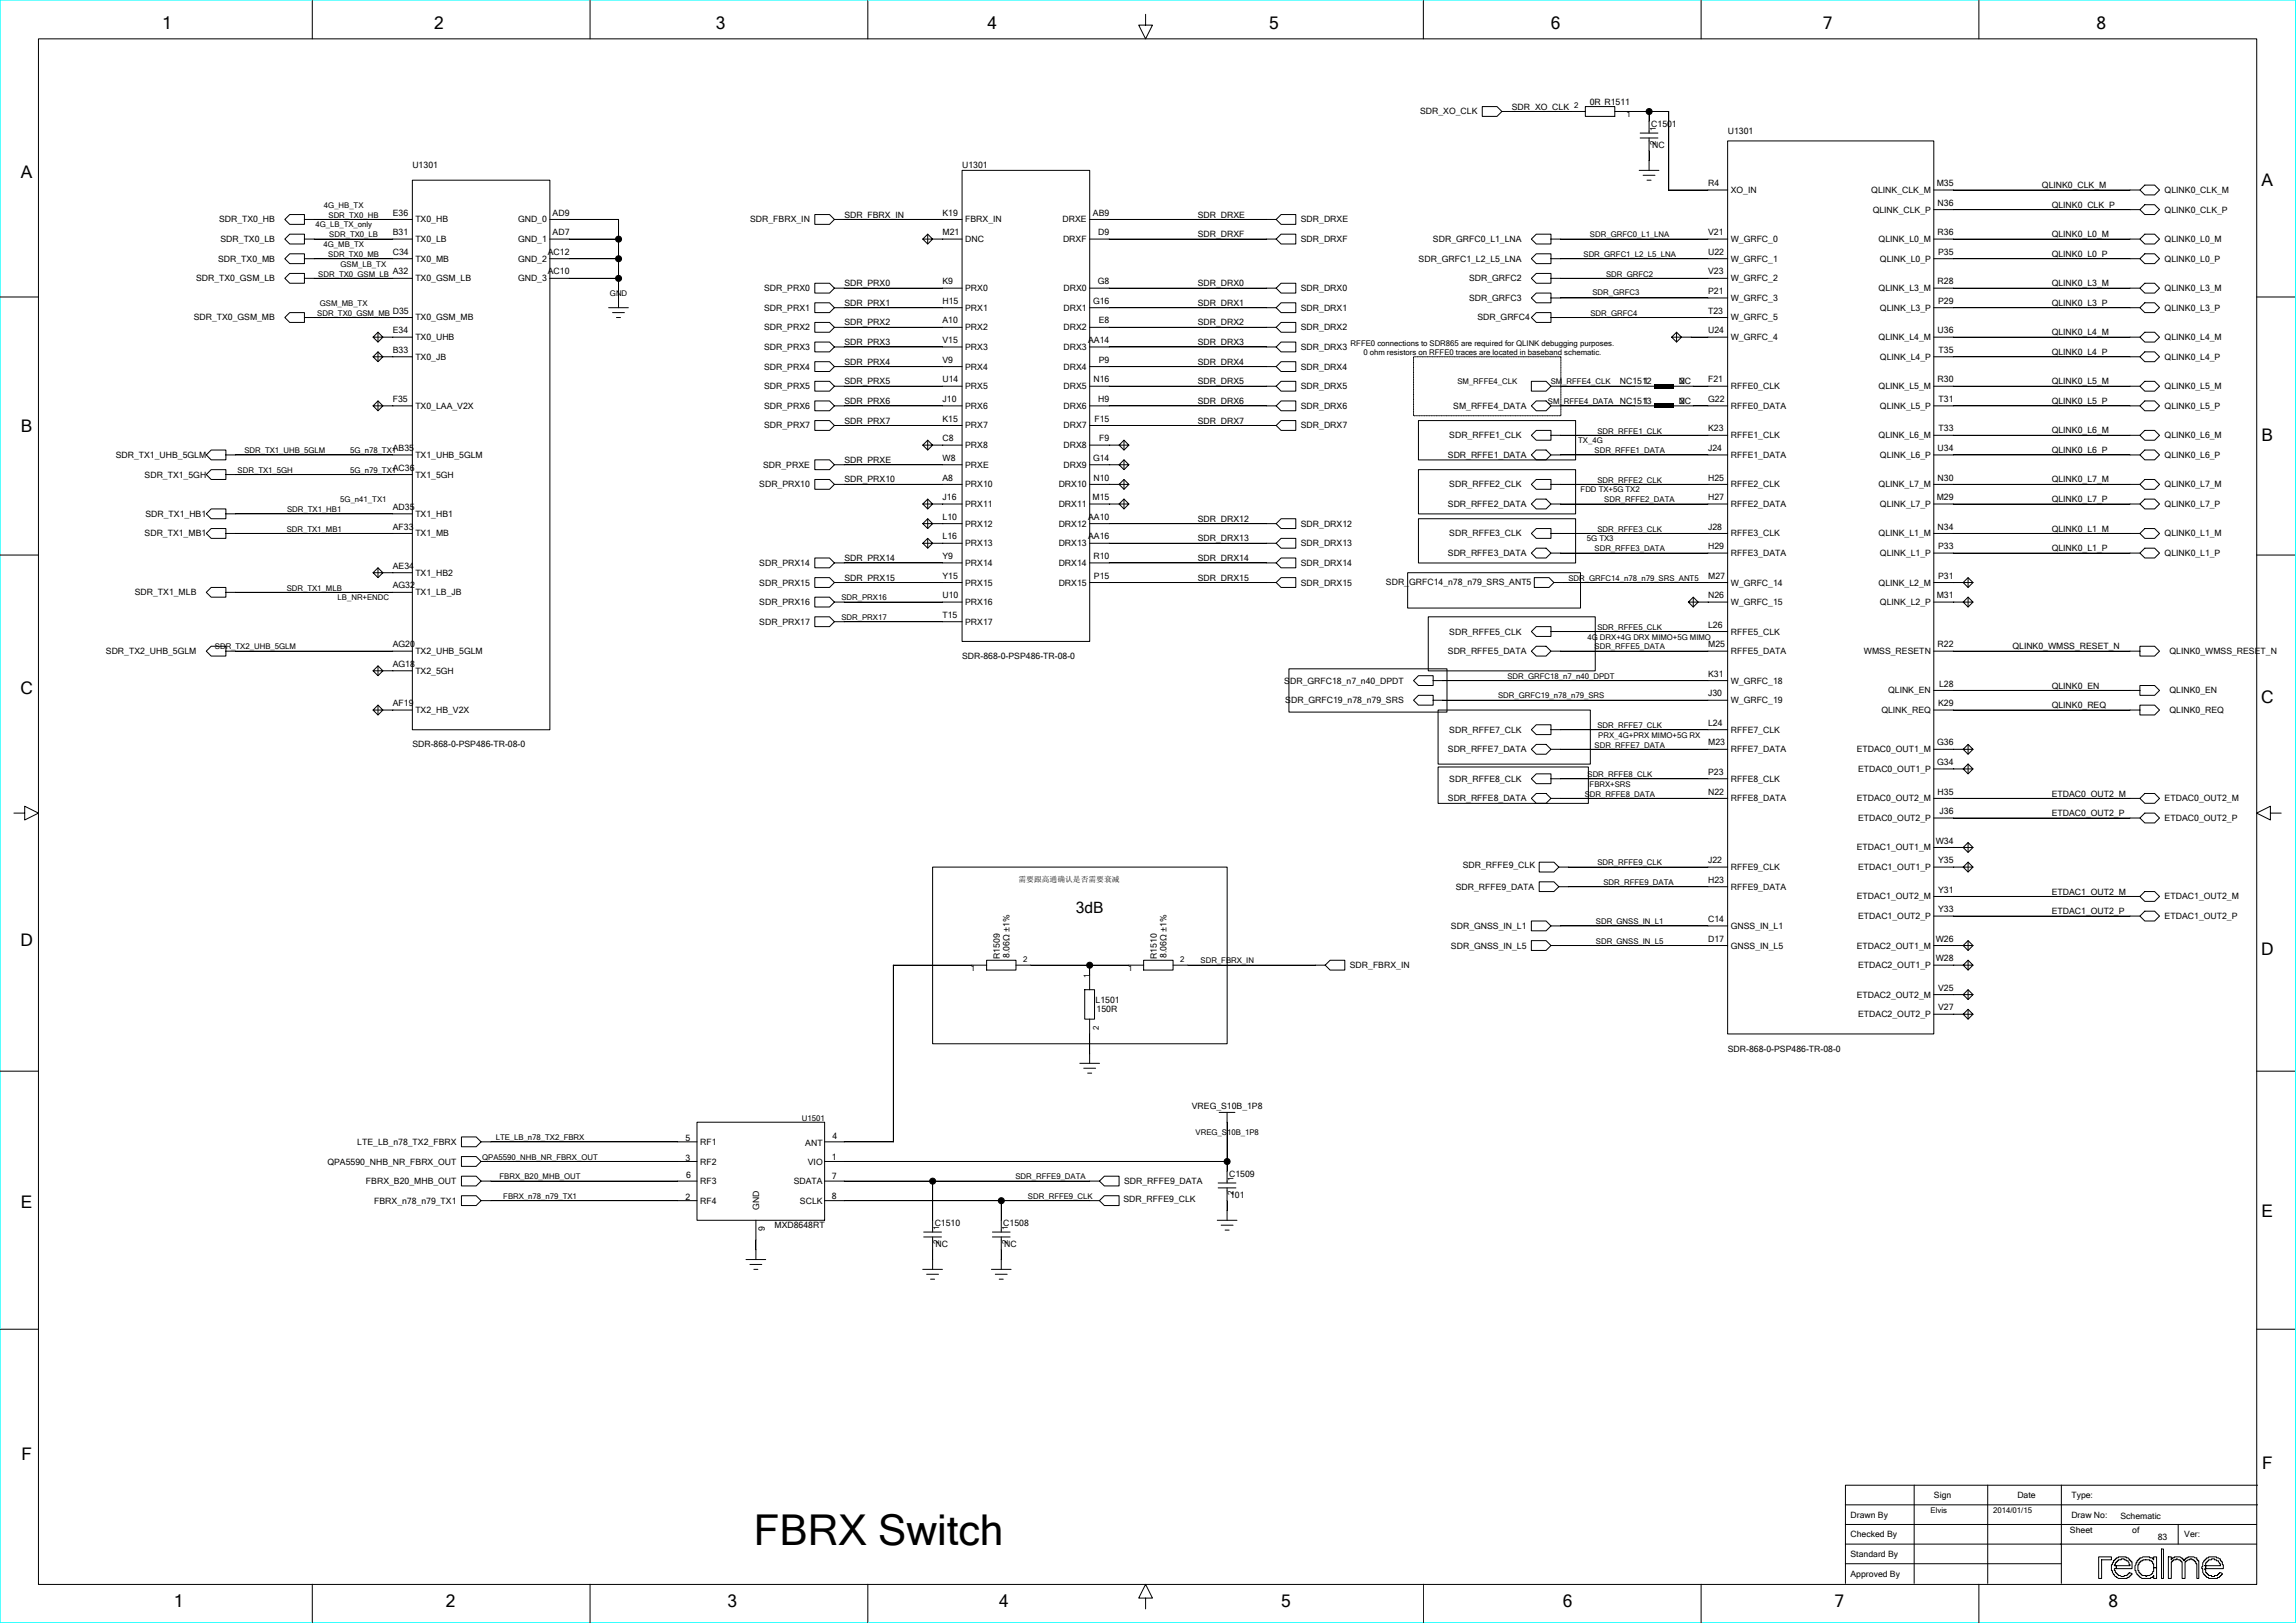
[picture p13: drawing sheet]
<svg xmlns="http://www.w3.org/2000/svg" width="297mm" height="210mm" viewBox="0 0 297 210" stroke-linecap="round" stroke-linejoin="round" font-family="sans-serif">
<defs><g id="words">
<text font-size="5.5" x="97.5" y="199.9">FBRX Switch</text>
<g font-size="2.2">
<text x="21" y="3.8">1</text>
<text x="56.1" y="3.8">2</text>
<text x="92.6" y="3.8">3</text>
<text x="127.8" y="3.8">4</text>
<text x="164.2" y="3.8">5</text>
<text x="200.6" y="3.8">6</text>
<text x="235.8" y="3.8">7</text>
<text x="271.2" y="3.8">8</text>
<text x="2.7" y="23">A</text>
<text x="292.6" y="24.1">A</text>
<text x="2.7" y="55.9">B</text>
<text x="292.6" y="57">B</text>
<text x="2.6" y="89.8">C</text>
<text x="292.5" y="90.9">C</text>
<text x="2.6" y="122.4">D</text>
<text x="292.5" y="123.5">D</text>
<text x="2.7" y="156.3">E</text>
<text x="292.6" y="157.4">E</text>
<text x="2.8" y="188.9">F</text>
<text x="292.6" y="190.1">F</text>
<text x="22.5" y="208">1</text>
<text x="57.7" y="208">2</text>
<text x="94.1" y="208">3</text>
<text x="129.3" y="208">4</text>
<text x="165.7" y="208">5</text>
<text x="202.2" y="208">6</text>
<text x="237.3" y="208">7</text>
<text x="272.7" y="208">8</text>
</g>
<text font-size="2" x="139.2" y="118.1">3dB</text>
<g font-size="1.1">
<text x="183.7" y="14.8">SDR_XO_CLK</text>
<text x="195.6" y="14.2">SDR_XO_CLK 2</text>
<text x="205.6" y="13.6">0R R1511</text>
<text x="213.6" y="16.5">C1501</text>
<text x="223.5" y="17.3">U1301</text>
<text x="53.3" y="21.8">U1301</text>
<text x="124.5" y="21.8">U1301</text>
<text x="213.7" y="19.1">NC</text>
<text x="28.3" y="28.8">SDR_TX0_HB</text>
<text x="50.8" y="27.9">E36</text>
<text x="53.7" y="28.8">TX0_HB</text>
<text x="67" y="28.8">GND_0</text>
<text x="71.5" y="27.9">AD9</text>
<text x="97" y="28.8">SDR_FBRX_IN</text>
<text x="109.2" y="28.1">SDR_FBRX_IN</text>
<text x="121.9" y="27.9">K19</text>
<text x="124.8" y="28.8">FBRX_IN</text>
<text x="137.4" y="28.8">DRXE</text>
<text x="141.4" y="27.9">AB9</text>
<text x="154.9" y="28.1">SDR_DRXE</text>
<text x="168.3" y="28.8">SDR_DRXE</text>
<text x="221" y="24.1">R4</text>
<text x="223.9" y="25">XO_IN</text>
<text x="242.1" y="25">QLINK_CLK_M</text>
<text x="242.2" y="27.5">QLINK_CLK_P</text>
<text x="250.5" y="24.1">M35</text>
<text x="250.6" y="26.6">N36</text>
<text x="264.1" y="24.3">QLINK0_CLK_M</text>
<text x="265.4" y="26.9">QLINK0_CLK_P</text>
<text x="280" y="25">QLINK0_CLK_M</text>
<text x="280" y="27.5">QLINK0_CLK_P</text>
<text x="28.2" y="33.9">SDR_TX0_MB</text>
<text x="28.5" y="31.3">SDR_TX0_LB</text>
<text x="50.8" y="30.4">B31</text>
<text x="50.8" y="33">C34</text>
<text x="53.7" y="31.3">TX0_LB</text>
<text x="53.7" y="33.9">TX0_MB</text>
<text x="67" y="31.3">GND_1</text>
<text x="67" y="33.9">GND_2</text>
<text x="70.9" y="35.5">AC10</text>
<text x="70.9" y="33">AC12</text>
<text x="71.5" y="30.4">AD7</text>
<text x="121.9" y="30.4">M21</text>
<text x="124.8" y="31.3">DNC</text>
<text x="137.5" y="31.3">DRXF</text>
<text x="142.1" y="30.4">D9</text>
<text x="154.9" y="30.7">SDR_DRXF</text>
<text x="168.3" y="31.3">SDR_DRXF</text>
<text x="183.5" y="33.9">SDR_GRFC1_L2_L5_LNA</text>
<text x="185.4" y="31.3">SDR_GRFC0_L1_LNA</text>
<text x="221" y="30.4">V21</text>
<text x="221" y="35.5">V23</text>
<text x="221" y="33">U22</text>
<text x="223.9" y="31.3">W_GRFC_0</text>
<text x="223.9" y="33.9">W_GRFC_1</text>
<text x="243" y="31.3">QLINK_L0_M</text>
<text x="243.2" y="33.9">QLINK_L0_P</text>
<text x="250.6" y="30.4">R36</text>
<text x="250.7" y="33">P35</text>
<text x="265.4" y="30.7">QLINK0_L0_M</text>
<text x="265.4" y="33.2">QLINK0_L0_P</text>
<text x="280" y="31.3">QLINK0_L0_M</text>
<text x="280" y="33.9">QLINK0_L0_P</text>
<text x="25.1" y="41.5">SDR_TX0_GSM_MB</text>
<text x="25.4" y="36.4">SDR_TX0_GSM_LB</text>
<text x="53.7" y="36.4">TX0_GSM_LB</text>
<text x="53.7" y="41.5">TX0_GSM_MB</text>
<text x="67" y="36.4">GND_3</text>
<text x="98.8" y="37.7">SDR_PRX0</text>
<text x="98.8" y="40.2">SDR_PRX1</text>
<text x="109.2" y="37">SDR_PRX0</text>
<text x="109.2" y="39.6">SDR_PRX1</text>
<text x="121.9" y="41.9">A10</text>
<text x="121.9" y="39.3">H15</text>
<text x="121.9" y="36.8">K9</text>
<text x="124.8" y="37.7">PRX0</text>
<text x="124.8" y="40.2">PRX1</text>
<text x="137.6" y="37.7">DRX0</text>
<text x="137.6" y="40.2">DRX1</text>
<text x="141.4" y="39.3">G16</text>
<text x="142" y="36.8">G8</text>
<text x="142.1" y="41.9">E8</text>
<text x="154.9" y="37">SDR_DRX0</text>
<text x="154.9" y="39.6">SDR_DRX1</text>
<text x="168.3" y="37.7">SDR_DRX0</text>
<text x="168.3" y="40.2">SDR_DRX1</text>
<text x="190" y="36.4">SDR_GRFC2</text>
<text x="190" y="38.9">SDR_GRFC3</text>
<text x="191.1" y="41.5">SDR_GRFC4</text>
<text x="221" y="40.6">T23</text>
<text x="221" y="38.1">P21</text>
<text x="223.9" y="36.4">W_GRFC_2</text>
<text x="223.9" y="38.9">W_GRFC_3</text>
<text x="223.9" y="41.5">W_GRFC_5</text>
<text x="243" y="37.7">QLINK_L3_M</text>
<text x="243.2" y="40.2">QLINK_L3_P</text>
<text x="250.6" y="36.8">R28</text>
<text x="250.7" y="39.3">P29</text>
<text x="265.4" y="39.6">QLINK0_L3_P</text>
<text x="265.4" y="37">QLINK0_L3_M</text>
<text x="280" y="37.7">QLINK0_L3_M</text>
<text x="280" y="40.2">QLINK0_L3_P</text>
<text x="50.8" y="43.1">E34</text>
<text x="50.8" y="45.7">B33</text>
<text x="53.7" y="44">TX0_UHB</text>
<text x="53.7" y="46.6">TX0_JB</text>
<text x="98.8" y="42.7">SDR_PRX2</text>
<text x="98.8" y="47.8">SDR_PRX4</text>
<text x="98.8" y="45.3">SDR_PRX3</text>
<text x="109.2" y="42.1">SDR_PRX2</text>
<text x="109.2" y="47.2">SDR_PRX4</text>
<text x="109.2" y="44.6">SDR_PRX3</text>
<text x="121.9" y="46.9">V9</text>
<text x="121.9" y="44.4">V15</text>
<text x="124.8" y="42.7">PRX2</text>
<text x="124.8" y="45.3">PRX3</text>
<text x="124.8" y="47.8">PRX4</text>
<text x="137.6" y="42.7">DRX2</text>
<text x="137.6" y="45.3">DRX3</text>
<text x="137.6" y="47.8">DRX4</text>
<text x="140.8" y="44.4">AA14</text>
<text x="142.1" y="46.9">P9</text>
<text x="154.9" y="42.1">SDR_DRX2</text>
<text x="154.9" y="47.2">SDR_DRX4</text>
<text x="154.9" y="44.6">SDR_DRX3</text>
<text x="168.3" y="42.7">SDR_DRX2</text>
<text x="168.3" y="47.8">SDR_DRX4</text>
<text x="168.3" y="45.3">SDR_DRX3</text>
<text x="221" y="43.1">U24</text>
<text x="223.9" y="44">W_GRFC_4</text>
<text x="243" y="44">QLINK_L4_M</text>
<text x="243.2" y="46.6">QLINK_L4_P</text>
<text x="250.6" y="43.1">U36</text>
<text x="250.8" y="45.7">T35</text>
<text x="265.4" y="45.9">QLINK0_L4_P</text>
<text x="265.4" y="43.4">QLINK0_L4_M</text>
<text x="280" y="44">QLINK0_L4_M</text>
<text x="280" y="46.6">QLINK0_L4_P</text>
<text x="50.8" y="52">F35</text>
<text x="53.7" y="52.9">TX0_LAA_V2X</text>
<text x="98.8" y="50.4">SDR_PRX5</text>
<text x="98.8" y="52.9">SDR_PRX6</text>
<text x="109.2" y="49.7">SDR_PRX5</text>
<text x="109.2" y="52.3">SDR_PRX6</text>
<text x="121.9" y="52">J10</text>
<text x="121.9" y="49.5">U14</text>
<text x="124.8" y="50.4">PRX5</text>
<text x="124.8" y="52.9">PRX6</text>
<text x="137.6" y="50.4">DRX5</text>
<text x="137.6" y="52.9">DRX6</text>
<text x="141.4" y="49.5">N16</text>
<text x="142.1" y="52">H9</text>
<text x="154.9" y="52.3">SDR_DRX6</text>
<text x="154.9" y="49.7">SDR_DRX5</text>
<text x="168.3" y="52.9">SDR_DRX6</text>
<text x="168.3" y="50.4">SDR_DRX5</text>
<text x="188" y="52.9">SM_RFFE4_DATA</text>
<text x="209.5" y="49.7">NC1512</text>
<text x="209.5" y="52.3">NC1513</text>
<text x="212.6" y="49.7">1</text>
<text x="212.6" y="52.3">1</text>
<text x="217.1" y="49.7">NC</text>
<text x="217.1" y="52.3">NC</text>
<text x="217.3" y="49.7">2</text>
<text x="217.3" y="52.3">2</text>
<text x="221" y="49.5">F21</text>
<text x="221" y="52">G22</text>
<text x="223.9" y="50.4">RFFE0_CLK</text>
<text x="223.9" y="52.9">RFFE0_DATA</text>
<text x="243" y="50.4">QLINK_L5_M</text>
<text x="243.2" y="52.9">QLINK_L5_P</text>
<text x="250.6" y="49.5">R30</text>
<text x="250.8" y="52">T31</text>
<text x="265.4" y="52.3">QLINK0_L5_P</text>
<text x="265.4" y="49.7">QLINK0_L5_M</text>
<text x="280" y="50.4">QLINK0_L5_M</text>
<text x="280" y="52.9">QLINK0_L5_P</text>
<text x="15" y="59.3">SDR_TX1_UHB_5GLM</text>
<text x="53.7" y="59.3">TX1_UHB_5GLM</text>
<text x="98.8" y="55.4">SDR_PRX7</text>
<text x="109.2" y="59.9">SDR_PRXE</text>
<text x="109.2" y="54.8">SDR_PRX7</text>
<text x="121.9" y="57.1">C8</text>
<text x="121.9" y="59.6">W8</text>
<text x="121.9" y="54.6">K15</text>
<text x="124.8" y="55.4">PRX7</text>
<text x="124.8" y="58">PRX8</text>
<text x="137.6" y="55.4">DRX7</text>
<text x="137.6" y="58">DRX8</text>
<text x="141.4" y="59.6">G14</text>
<text x="141.6" y="54.6">F15</text>
<text x="142.2" y="57.1">F9</text>
<text x="154.9" y="54.8">SDR_DRX7</text>
<text x="168.3" y="55.4">SDR_DRX7</text>
<text x="187.3" y="59.3">SDR_RFFE1_DATA</text>
<text x="187.5" y="56.7">SDR_RFFE1_CLK</text>
<text x="221" y="55.8">K23</text>
<text x="221" y="58.4">J24</text>
<text x="223.9" y="59.3">RFFE1_DATA</text>
<text x="223.9" y="56.7">RFFE1_CLK</text>
<text x="243" y="56.7">QLINK_L6_M</text>
<text x="243.2" y="59.3">QLINK_L6_P</text>
<text x="250.6" y="58.4">U34</text>
<text x="250.8" y="55.8">T33</text>
<text x="265.4" y="58.6">QLINK0_L6_P</text>
<text x="265.4" y="56.1">QLINK0_L6_M</text>
<text x="280" y="56.7">QLINK0_L6_M</text>
<text x="280" y="59.3">QLINK0_L6_P</text>
<text x="18.7" y="61.8">SDR_TX1_5GH</text>
<text x="50.8" y="66">AD35</text>
<text x="53.7" y="61.8">TX1_5GH</text>
<text x="98.2" y="63.1">SDR_PRX10</text>
<text x="98.7" y="60.5">SDR_PRXE</text>
<text x="109.2" y="62.4">SDR_PRX10</text>
<text x="121.9" y="62.2">A8</text>
<text x="121.9" y="64.7">J16</text>
<text x="124.8" y="60.5">PRXE</text>
<text x="124.8" y="63.1">PRX10</text>
<text x="124.8" y="65.6">PRX11</text>
<text x="137" y="63.1">DRX10</text>
<text x="137" y="65.6">DRX11</text>
<text x="137.6" y="60.5">DRX9</text>
<text x="141.3" y="64.7">M15</text>
<text x="141.4" y="62.2">N10</text>
<text x="187.3" y="65.6">SDR_RFFE2_DATA</text>
<text x="187.5" y="63.1">SDR_RFFE2_CLK</text>
<text x="221" y="62.2">H25</text>
<text x="221" y="64.7">H27</text>
<text x="223.9" y="65.6">RFFE2_DATA</text>
<text x="223.9" y="63.1">RFFE2_CLK</text>
<text x="243" y="63.1">QLINK_L7_M</text>
<text x="243.2" y="65.6">QLINK_L7_P</text>
<text x="250.5" y="64.7">M29</text>
<text x="250.6" y="62.2">N30</text>
<text x="265.4" y="65">QLINK0_L7_P</text>
<text x="265.4" y="62.4">QLINK0_L7_M</text>
<text x="280" y="63.1">QLINK0_L7_M</text>
<text x="280" y="65.6">QLINK0_L7_P</text>
<text x="18.7" y="69.4">SDR_TX1_MB1</text>
<text x="18.8" y="66.9">SDR_TX1_HB1</text>
<text x="50.8" y="68.5">AF33</text>
<text x="53.7" y="66.9">TX1_HB1</text>
<text x="53.7" y="69.4">TX1_MB</text>
<text x="121.9" y="67.3">L10</text>
<text x="121.9" y="69.8">L16</text>
<text x="124.8" y="68.1">PRX12</text>
<text x="124.8" y="70.7">PRX13</text>
<text x="137" y="68.1">DRX12</text>
<text x="137" y="70.7">DRX13</text>
<text x="140.8" y="67.3">AA10</text>
<text x="140.8" y="69.8">AA16</text>
<text x="154.9" y="67.5">SDR_DRX12</text>
<text x="154.9" y="70">SDR_DRX13</text>
<text x="168.3" y="68.1">SDR_DRX12</text>
<text x="168.3" y="70.7">SDR_DRX13</text>
<text x="187.3" y="72">SDR_RFFE3_DATA</text>
<text x="187.5" y="69.4">SDR_RFFE3_CLK</text>
<text x="221" y="68.5">J28</text>
<text x="221" y="71.1">H29</text>
<text x="223.9" y="72">RFFE3_DATA</text>
<text x="223.9" y="69.4">RFFE3_CLK</text>
<text x="243" y="69.4">QLINK_L1_M</text>
<text x="243.2" y="72">QLINK_L1_P</text>
<text x="250.6" y="68.5">N34</text>
<text x="250.7" y="71.1">P33</text>
<text x="265.4" y="68.8">QLINK0_L1_M</text>
<text x="265.4" y="71.3">QLINK0_L1_P</text>
<text x="280" y="69.4">QLINK0_L1_M</text>
<text x="280" y="72">QLINK0_L1_P</text>
<text x="17.4" y="77">SDR_TX1_MLB</text>
<text x="50.8" y="76.1">AG32</text>
<text x="50.8" y="73.6">AE34</text>
<text x="53.7" y="74.5">TX1_HB2</text>
<text x="53.7" y="77">TX1_LB_JB</text>
<text x="98.2" y="73.2">SDR_PRX14</text>
<text x="98.2" y="75.8">SDR_PRX15</text>
<text x="109.2" y="72.6">SDR_PRX14</text>
<text x="109.2" y="75.1">SDR_PRX15</text>
<text x="121.9" y="74.9">Y15</text>
<text x="121.9" y="72.3">Y9</text>
<text x="121.9" y="77.4">U10</text>
<text x="124.8" y="73.2">PRX14</text>
<text x="124.8" y="75.8">PRX15</text>
<text x="137" y="73.2">DRX14</text>
<text x="137" y="75.8">DRX15</text>
<text x="141.4" y="72.3">R10</text>
<text x="141.5" y="74.9">P15</text>
<text x="154.9" y="75.1">SDR_DRX15</text>
<text x="154.9" y="72.6">SDR_DRX14</text>
<text x="168.3" y="75.8">SDR_DRX15</text>
<text x="168.3" y="73.2">SDR_DRX14</text>
<text x="179.3" y="75.6">SDR_GRFC14_n78_n79_SRS_ANT5</text>
<text x="221" y="77.4">N26</text>
<text x="221" y="74.9">M27</text>
<text x="223.9" y="75.8">W_GRFC_14</text>
<text x="243" y="75.8">QLINK_L2_M</text>
<text x="250.5" y="77.4">M31</text>
<text x="250.7" y="74.9">P31</text>
<text x="50.8" y="83.8">AG20</text>
<text x="98.2" y="80.8">SDR_PRX17</text>
<text x="98.2" y="78.3">SDR_PRX16</text>
<text x="121.9" y="79.9">T15</text>
<text x="124.8" y="78.3">PRX16</text>
<text x="124.8" y="80.8">PRX17</text>
<text x="187.5" y="82.1">SDR_RFFE5_CLK</text>
<text x="221" y="81.2">L26</text>
<text x="221" y="83.8">M25</text>
<text x="223.9" y="78.3">W_GRFC_15</text>
<text x="223.9" y="82.1">RFFE5_CLK</text>
<text x="243.2" y="78.3">QLINK_L2_P</text>
<text x="250.6" y="83.8">R22</text>
<text x="13.7" y="84.6">SDR_TX2_UHB_5GLM</text>
<text x="50.8" y="86.3">AG18</text>
<text x="53.7" y="84.6">TX2_UHB_5GLM</text>
<text x="53.7" y="87.2">TX2_5GH</text>
<text x="124.5" y="85.3">SDR-868-0-PSP486-TR-08-0</text>
<text x="166.1" y="88.5">SDR_GRFC18_n7_n40_DPDT</text>
<text x="187.3" y="84.6">SDR_RFFE5_DATA</text>
<text x="221" y="87.6">K31</text>
<text x="223.9" y="84.6">RFFE5_DATA</text>
<text x="223.9" y="88.5">W_GRFC_18</text>
<text x="241.1" y="84.6">WMSS_RESETN</text>
<text x="244.2" y="89.7">QLINK_EN</text>
<text x="250.8" y="88.8">L28</text>
<text x="260.3" y="84">QLINK0_WMSS_RESET_N</text>
<text x="265.4" y="89.1">QLINK0_EN</text>
<text x="280.6" y="84.6">QLINK0_WMSS_RESET_N</text>
<text x="280.6" y="89.7">QLINK0_EN</text>
<text x="50.8" y="91.4">AF19</text>
<text x="53.7" y="92.3">TX2_HB_V2X</text>
<text x="166.3" y="91">SDR_GRFC19_n78_n79_SRS</text>
<text x="187.5" y="94.8">SDR_RFFE7_CLK</text>
<text x="221" y="90.1">J30</text>
<text x="221" y="93.9">L24</text>
<text x="223.9" y="91">W_GRFC_19</text>
<text x="223.9" y="94.8">RFFE7_CLK</text>
<text x="243.4" y="92.3">QLINK_REQ</text>
<text x="250.7" y="91.4">K29</text>
<text x="265.4" y="91.6">QLINK0_REQ</text>
<text x="280.6" y="92.3">QLINK0_REQ</text>
<text x="53.3" y="96.7">SDR-868-0-PSP486-TR-08-0</text>
<text x="187.3" y="97.3">SDR_RFFE7_DATA</text>
<text x="187.5" y="101.2">SDR_RFFE8_CLK</text>
<text x="221" y="100.3">P23</text>
<text x="221" y="96.5">M23</text>
<text x="223.9" y="97.3">RFFE7_DATA</text>
<text x="223.9" y="101.2">RFFE8_CLK</text>
<text x="240.2" y="97.3">ETDAC0_OUT1_M</text>
<text x="240.4" y="99.9">ETDAC0_OUT1_P</text>
<text x="250.6" y="96.5">G36</text>
<text x="250.6" y="99">G34</text>
<text x="187.3" y="103.7">SDR_RFFE8_DATA</text>
<text x="221" y="102.8">N22</text>
<text x="223.9" y="103.7">RFFE8_DATA</text>
<text x="240.2" y="103.7">ETDAC0_OUT2_M</text>
<text x="240.4" y="106.2">ETDAC0_OUT2_P</text>
<text x="250.6" y="102.8">H35</text>
<text x="250.9" y="105.3">J36</text>
<text x="265.4" y="105.6">ETDAC0_OUT2_P</text>
<text x="265.4" y="103.1">ETDAC0_OUT2_M</text>
<text x="280" y="103.7">ETDAC0_OUT2_M</text>
<text x="280" y="106.2">ETDAC0_OUT2_P</text>
<text x="189.2" y="112.3">SDR_RFFE9_CLK</text>
<text x="221" y="111.7">J22</text>
<text x="223.9" y="112.6">RFFE9_CLK</text>
<text x="240.2" y="110">ETDAC1_OUT1_M</text>
<text x="240.4" y="112.6">ETDAC1_OUT1_P</text>
<text x="250.4" y="109.2">W34</text>
<text x="250.7" y="111.7">Y35</text>
<text x="188.3" y="115.1">SDR_RFFE9_DATA</text>
<text x="221" y="114.2">H23</text>
<text x="221" y="119.3">C14</text>
<text x="223.9" y="115.1">RFFE9_DATA</text>
<text x="240.2" y="116.4">ETDAC1_OUT2_M</text>
<text x="240.4" y="118.9">ETDAC1_OUT2_P</text>
<text x="250.7" y="115.5">Y31</text>
<text x="250.7" y="118">Y33</text>
<text x="265.4" y="115.8">ETDAC1_OUT2_M</text>
<text x="265.4" y="118.3">ETDAC1_OUT2_P</text>
<text x="280" y="116.4">ETDAC1_OUT2_M</text>
<text x="280" y="118.9">ETDAC1_OUT2_P</text>
<text x="129.3" y="124.1" transform="rotate(-90 129.3 124.1)">R1509</text>
<text x="130.6" y="124" transform="rotate(-90 130.6 124)">8.06Ω ±1%</text>
<text x="149.6" y="124.1" transform="rotate(-90 149.6 124.1)">R1510</text>
<text x="150.9" y="124" transform="rotate(-90 150.9 124)">8.06Ω ±1%</text>
<text x="174.6" y="125.3">SDR_FBRX_IN</text>
<text x="187.7" y="120.2">SDR_GNSS_IN_L1</text>
<text x="187.7" y="122.7">SDR_GNSS_IN_L5</text>
<text x="221" y="121.8">D17</text>
<text x="223.9" y="120.2">GNSS_IN_L1</text>
<text x="223.9" y="122.7">GNSS_IN_L5</text>
<text x="240.2" y="122.7">ETDAC2_OUT1_M</text>
<text x="240.4" y="125.3">ETDAC2_OUT1_P</text>
<text x="250.4" y="124.4">W28</text>
<text x="250.4" y="121.8">W26</text>
<text x="141.7" y="129.7">L1501</text>
<text x="141.9" y="131">150R</text>
<text x="240.2" y="129.1">ETDAC2_OUT2_M</text>
<text x="240.4" y="131.6">ETDAC2_OUT2_P</text>
<text x="250.7" y="130.7">V27</text>
<text x="250.7" y="128.2">V25</text>
<text x="223.5" y="136.1">SDR-868-0-PSP486-TR-08-0</text>
<text x="154.2" y="143.4">VREG_S10B_1P8</text>
<text x="46.2" y="148.1">LTE_LB_n78_TX2_FBRX</text>
<text x="88.7" y="147.6">5</text>
<text x="90.6" y="148.1">RF1</text>
<text x="104.2" y="148.3">ANT</text>
<text x="107.7" y="147.4">4</text>
<text x="42.3" y="150.7">QPA5590_NHB_NR_FBRX_OUT</text>
<text x="47.3" y="153.2">FBRX_B20_MHB_OUT</text>
<text x="48.4" y="155.7">FBRX_n78_n79_TX1</text>
<text x="88.7" y="150.2">3</text>
<text x="88.7" y="155.2">2</text>
<text x="88.8" y="152.5">6</text>
<text x="90.6" y="150.7">RF2</text>
<text x="90.6" y="153.2">RF3</text>
<text x="90.6" y="155.7">RF4</text>
<text x="102.7" y="153.2">SDATA</text>
<text x="103.5" y="155.7">SCLK</text>
<text x="104.5" y="150.7">VIO</text>
<text x="107.6" y="155.1">8</text>
<text x="107.6" y="150">1</text>
<text x="107.6" y="152.6">7</text>
<text x="145.3" y="155.5">SDR_RFFE9_CLK</text>
<text x="145.4" y="153.2">SDR_RFFE9_DATA</text>
<text x="159" y="152.3">C1509</text>
<text x="159.1" y="155">101</text>
<text x="98.2" y="156.6" transform="rotate(-90 98.2 156.6)">GND</text>
<text x="98.9" y="159.3" transform="rotate(-90 98.9 159.3)">9</text>
<text x="100.2" y="158.9">MXD8648RT</text>
<text x="120.9" y="158.7">C1510</text>
<text x="121" y="161.3">NC</text>
<text x="129.8" y="158.7">C1508</text>
<text x="129.9" y="161.3">NC</text>
<text x="239.4" y="196.4">Drawn By</text>
<text x="250.2" y="193.8">Sign</text>
<text x="261" y="193.8">Date</text>
<text x="267.9" y="193.8">Type:</text>
<text x="267.9" y="196.4">Draw No:</text>
<text x="274.3" y="196.5">Schematic</text>
<text x="239.4" y="198.9">Checked By</text>
<text x="239.4" y="201.5">Standard By</text>
<text x="267.8" y="198.4">Sheet</text>
<text x="275.8" y="198.4">of</text>
<text x="279.1" y="199.3">83</text>
<text x="282.6" y="198.9">Ver:</text>
<text x="239.4" y="204">Approved By</text>
</g>
<g font-size="1">
<text x="210.4" y="15.1">1</text>
<text x="214.2" y="17" transform="rotate(-90 214.2 17)">1</text>
<text x="214.2" y="18.7" transform="rotate(-90 214.2 18.7)">2</text>
<text x="40.8" y="29.4">4G_LB_TX_only</text>
<text x="41.9" y="26.9">4G_HB_TX</text>
<text x="42.5" y="28.2">SDR_TX0_HB</text>
<text x="41.2" y="35.8">SDR_TX0_GSM_LB A32</text>
<text x="41.9" y="32">4G_MB_TX</text>
<text x="42.5" y="33.2">SDR_TX0_MB</text>
<text x="42.6" y="30.7">SDR_TX0_LB</text>
<text x="44.1" y="34.5">GSM_LB_TX</text>
<text x="204.8" y="33.2">SDR_GRFC1_L2_L5_LNA</text>
<text x="205.7" y="30.7">SDR_GRFC0_L1_LNA</text>
<text x="207.8" y="35.8">SDR_GRFC2</text>
<text x="41" y="40.8">SDR_TX0_GSM_MB D35</text>
<text x="41.4" y="39.6">GSM_MB_TX</text>
<text x="78.9" y="38.3">GND</text>
<text x="205.7" y="40.8">SDR_GRFC4</text>
<text x="206" y="38.2">SDR_GRFC3</text>
<text x="174.7" y="44.8">RFFE0 connections to SDR865 are required for QLINK debugging purposes.</text>
<text x="176.4" y="45.9">0 ohm resistors on RFFE0 traces are located in baseband schematic.</text>
<text x="188.5" y="49.7">SM_RFFE4_CLK</text>
<text x="200.2" y="52.3">SM_RFFE4_DATA</text>
<text x="200.6" y="49.7">SM_RFFE4_CLK</text>
<text x="31.6" y="58.6">SDR_TX1_UHB_5GLM</text>
<text x="45.3" y="58.6">5G_n78_TX1AB35</text>
<text x="204.1" y="57.4">TX_4G</text>
<text x="206.3" y="58.6">SDR_RFFE1_DATA</text>
<text x="206.6" y="56.1">SDR_RFFE1_CLK</text>
<text x="30.7" y="61.2">SDR_TX1_5GH</text>
<text x="44" y="65">5G_n41_TX1</text>
<text x="45.3" y="61.2">5G_n79_TX1AC36</text>
<text x="204.5" y="63.7">FDD TX+5G TX2</text>
<text x="206.6" y="62.4">SDR_RFFE2_CLK</text>
<text x="207.5" y="65">SDR_RFFE2_DATA</text>
<text x="37.1" y="68.8">SDR_TX1_MB1</text>
<text x="37.1" y="66.3">SDR_TX1_HB1</text>
<text x="205.3" y="70.1">5G TX3</text>
<text x="206.3" y="71.3">SDR_RFFE3_DATA</text>
<text x="206.6" y="68.8">SDR_RFFE3_CLK</text>
<text x="37.1" y="76.4">SDR_TX1_MLB</text>
<text x="43.7" y="77.7">LB_NR+ENDC</text>
<text x="108.8" y="77.7">SDR_PRX16</text>
<text x="202.9" y="75.1">SDR_GRFC14_n78_n79_SRS_ANT5</text>
<text x="108.8" y="80.2">SDR_PRX17</text>
<text x="205.4" y="82.8">4G DRX+4G DRX MIMO+5G MIMO</text>
<text x="206.6" y="81.5">SDR_RFFE5_CLK</text>
<text x="27.8" y="84">SDR_TX2_UHB_5GLM</text>
<text x="195" y="87.8">SDR_GRFC18_n7_n40_DPDT</text>
<text x="206.3" y="84">SDR_RFFE5_DATA</text>
<text x="193.8" y="90.4">SDR_GRFC19_n78_n79_SRS</text>
<text x="206.6" y="94.2">SDR_RFFE7_CLK</text>
<text x="206.8" y="95.5">PRX_4G+PRX MIMO+5G RX</text>
<text x="205.4" y="100.5">SDR_RFFE8_CLK</text>
<text x="205.6" y="101.8">FBRX+SRS</text>
<text x="206.3" y="96.7">SDR_RFFE7_DATA</text>
<text x="205" y="103.1">SDR_RFFE8_DATA</text>
<text x="206.6" y="112">SDR_RFFE9_CLK</text>
<text x="131.8" y="114.1">需要跟高通确认是否需要衰减</text>
<text x="206.4" y="119.6">SDR_GNSS_IN_L1</text>
<text x="207.4" y="114.5">SDR_RFFE9_DATA</text>
<text x="125.6" y="125.6">1</text>
<text x="132.4" y="124.5">2</text>
<text x="145.9" y="125.6">1</text>
<text x="152.7" y="124.5">2</text>
<text x="155.3" y="124.7">SDR_FBRX_IN</text>
<text x="206.4" y="122.1">SDR_GNSS_IN_L5</text>
<text x="140.9" y="126.6" transform="rotate(-90 140.9 126.6)">1</text>
<text x="142.1" y="133.3" transform="rotate(-90 142.1 133.3)">2</text>
<text x="64.1" y="147.5">LTE_LB_n78_TX2_FBRX</text>
<text x="103.7" y="145">U1501</text>
<text x="154.7" y="146.9">VREG_S10B_1P8</text>
<text x="62.4" y="150.1">QPA5590_NHB_NR_FBRX_OUT</text>
<text x="64.6" y="152.6">FBRX_B20_MHB_OUT</text>
<text x="65.1" y="155.1">FBRX_n78_n79_TX1</text>
<text x="131.3" y="152.6">SDR_RFFE9_DATA</text>
<text x="133" y="155.1">SDR_RFFE9_CLK</text>
<text x="159.6" y="154.6" transform="rotate(-90 159.6 154.6)">2</text>
<text x="159.6" y="152.9" transform="rotate(-90 159.6 152.9)">1</text>
<text x="121.5" y="160.9" transform="rotate(-90 121.5 160.9)">2</text>
<text x="121.5" y="159.2" transform="rotate(-90 121.5 159.2)">1</text>
<text x="130.4" y="160.9" transform="rotate(-90 130.4 160.9)">2</text>
<text x="130.4" y="159.2" transform="rotate(-90 130.4 159.2)">1</text>
<text x="249.7" y="195.8">Elvis</text>
<text x="257.8" y="195.8">2014/01/15</text>
</g>
</g></defs>
<path d="M0 0h296.9v210h-296.9z" fill="none" stroke="#0ff" stroke-width=".13"/>
<g fill="none" stroke="#000" stroke-width=".13">
<path d="M5 5h286.9v200h-286.9zM40.4 .1v4.9M76.3 .1v4.9M112.3 .1v4.9M148.2 1.9v1.3h.9l-.9 1.8-.9-1.8h.9M184.1 .1v4.9M191.7 13.8h1.9l.7 .6-.7 .7h-1.9zM194.3 14.4h10.8M205.1 13.8h3.8v1.3h-3.8zM208.9 14.4h7v10.2M212.2 17.9h2.3M212.2 17.2h2.3"/>
<path d="M213.3 14.4v2.8M213.3 17.9v4.1M220 .1v4.9M223.5 18.2h26.6v115.6h-26.6zM256 .1v4.9M0 38.4h5M36.8 28.4l.7-.6h1.9v1.2h-1.9zM36.8 33.5l.7-.7h1.9v1.3h-1.9zM36.8 36l.7-.6h1.9v1.3h-1.9zM36.8 30.9l.7-.6h1.9v1.3h-1.9zM39.4 28.4h14M39.4 33.5h14"/>
<path d="M39.4 36h14M39.4 30.9h14M53.3 23.3h17.8v71.1h-17.8zM71.1 28.4h8.9v11.4M71.1 33.5h8.9M71.1 30.9h8.9M78.7 39.8h2.6M80 36h-8.9M105.4 27.8h1.9l.6 .6-.6 .6h-1.9zM105.4 36.7h1.9l.6 .6-.6 .6h-1.9zM105.4 39.2h1.9l.6 .6-.6 .6h-1.9zM107.9 28.4h16.6"/>
<path d="M107.9 37.3h16.6M107.9 39.8h16.6M119.4 30.9l.6-.6 .6 .6-.6 .7-.6-.7h5.1M120 30.3v1.3M124.4 22h16.6v61h-16.6zM140.9 28.4h24.2M140.9 37.3h24.2M140.9 39.8h24.2M140.9 30.9h24.2M165.1 37.3l.6-.6h1.9v1.2h-1.9zM165.1 28.4l.6-.6h1.9v1.2h-1.9zM165.1 30.9l.6-.6h1.9v1.3h-1.9z"/>
<path d="M165.1 39.8l.6-.6h1.9v1.2h-1.9zM198.1 30.9l.6-.6h1.9v1.3h-1.9zM198.1 33.5l.6-.7h1.9v1.3h-1.9zM198.1 36l.6-.6h1.9v1.3h-1.9zM198.1 38.6l.6-.7h1.9v1.3h-1.9zM200.6 33.5h22.9M200.6 36h22.9M200.6 30.9h22.9M200.6 38.6h22.9M212 22h2.6M212.5 22.7h1.6M213.1 23.3h.5"/>
<path d="M215.8 24.6h7.7M250.1 33.5h26.7M250.1 37.3h26.7M250.1 39.8h26.7M250.1 30.9h26.7M250.1 24.6h26.7M250.1 27.1h26.7M277.4 24h1.3l.6 .6-.6 .6h-1.3l-.6-.6zM277.4 26.5h1.3l.6 .6-.6 .7h-1.3l-.6-.7zM277.4 30.3h1.3l.6 .6-.6 .7h-1.3l-.6-.7zM277.4 32.8h1.3l.6 .7-.6 .6h-1.3l-.6-.6zM277.4 36.7h1.3l.6 .6-.6 .6h-1.3l-.6-.6z"/>
<path d="M277.4 39.2h1.3l.6 .6-.6 .6h-1.3l-.6-.6zM291.9 38.4h5M26.7 58.9l.6-.7h1.9v1.3h-1.9zM29.2 58.9h24.2M36.8 41.1l.7-.7h1.9v1.3h-1.9zM39.4 41.1h14M48.3 43.6l.6-.6 .6 .6-.6 .7-.6-.7h1.2M48.3 46.2l.6-.7 .6 .7-.6 .6-.6-.6h1.2M48.3 52.5l.6-.6 .6 .6-.6 .6-.6-.6h1.2M48.9 43v1.3M48.9 45.5v1.3M48.9 51.9v1.2"/>
<path d="M49.5 52.5h3.9M49.5 43.6h3.9M49.5 46.2h3.9M79.2 40.4h1.6M79.7 41.1h.6M105.4 41.7h1.9l.6 .7-.6 .6h-1.9zM105.4 46.8h1.9l.6 .6-.6 .7h-1.9zM105.4 59.5h1.9l.6 .6-.6 .7h-1.9zM105.4 44.3h1.9l.6 .6-.6 .6h-1.9zM105.4 49.3h1.9l.6 .7-.6 .6h-1.9zM105.4 54.4h1.9l.6 .7-.6 .6h-1.9zM105.4 51.9h1.9l.6 .6-.6 .6h-1.9z"/>
<path d="M107.9 42.4h16.6M107.9 47.4h16.6M107.9 44.9h16.6M107.9 50h16.6M107.9 55.1h16.6M107.9 52.5h16.6M119.4 57.6l.6-.6 .6 .6-.6 .6-.6-.6h5.1M120 56.9v1.3M140.9 42.4h24.2M140.9 47.4h24.2M140.9 44.9h24.2M140.9 50h24.2"/>
<path d="M140.9 55.1h24.2M140.9 52.5h24.2M140.9 57.6h3.9M144.8 57.6h1.2l-.6 .6-.6-.6 .6-.6 .6 .6M145.4 56.9v1.3M145.4 59.5v1.3M165.1 42.4l.6-.7h1.9v1.3h-1.9zM165.1 47.4l.6-.6h1.9v1.3h-1.9zM165.1 52.5l.6-.6h1.9v1.2h-1.9zM165.1 44.9l.6-.6h1.9v1.2h-1.9zM165.1 50l.6-.7h1.9v1.3h-1.9zM165.1 55.1l.6-.7h1.9v1.3h-1.9z"/>
<path d="M183.5 54.4h20.3v5.1h-20.3zM198.1 56.3l.6-.6h1.9v1.3h-1.9zM198.1 52.5l.6-.6h1.3l.6 .6-.6 .6h-1.3zM198.1 58.9l.6-.7h1.3l.6 .7-.6 .6h-1.3zM198.1 49.3h1.9l.6 .7-.6 .6h-1.9zM198.1 41.1l.6-.7h1.9v1.3h-1.9zM200.6 41.1h22.9M200.6 58.9h22.9M200.6 50h13.4M200.6 52.5h13.4M200.6 56.3h22.9M216.2 43.6l.7-.6 .6 .6-.6 .7-.7-.7h7.3"/>
<path d="M216.5 50h7M216.5 52.5h7M216.9 43v1.3M250.1 58.9h26.7M250.1 50h26.7M250.1 52.5h26.7M250.1 56.3h26.7M250.1 43.6h26.7M250.1 46.2h26.7M277.4 43h1.3l.6 .6-.6 .7h-1.3l-.6-.7zM277.4 45.5h1.3l.6 .7-.6 .6h-1.3l-.6-.6zM277.4 49.3h1.3l.6 .7-.6 .6h-1.3l-.6-.6z"/>
<path d="M277.4 51.9h1.3l.6 .6-.6 .6h-1.3l-.6-.6zM277.4 55.7h1.3l.6 .6-.6 .7h-1.3l-.6-.7zM277.4 58.2h1.3l.6 .7-.6 .6h-1.3l-.6-.6zM0 71.8h5M26.7 61.4l.6-.6h1.9v1.2h-1.9zM26.7 76.6l.6-.6h1.9v1.3h-1.9zM26.7 66.5l.6-.7h1.9v1.3h-1.9zM26.7 69l.6-.6h1.9v1.3h-1.9zM29.2 69h24.2M29.2 61.4h24.2M29.2 76.6h24.2M29.2 66.5h24.2"/>
<path d="M48.3 74.1l.6-.6 .6 .6-.6 .6-.6-.6h1.2M48.9 73.5v1.2M49.5 74.1h3.9M105.4 62h1.9l.6 .7-.6 .6h-1.9zM105.4 79.8h1.9l.6 .6-.6 .7h-1.9zM105.4 77.3h1.9l.6 .6-.6 .6h-1.9zM105.4 72.2h1.9l.6 .6-.6 .7h-1.9zM105.4 74.7h1.9l.6 .7-.6 .6h-1.9zM107.9 60.1h16.6M107.9 62.7h16.6M107.9 75.4h16.6M107.9 77.9h16.6"/>
<path d="M107.9 72.8h16.6M119.4 65.2l.6-.6 .6 .6-.6 .6-.6-.6h5.1M119.4 67.8l.6-.7 .6 .7-.6 .6-.6-.6h5.1M119.4 70.3l.6-.6 .6 .6-.6 .6-.6-.6h5.1M120 64.6v1.2M120 67.1v1.3M120 69.6v1.3M140.9 60.1h3.9M140.9 62.7h3.9M140.9 75.4h24.2M140.9 65.2h3.9M140.9 67.8h24.2"/>
<path d="M140.9 70.3h24.2M140.9 72.8h24.2M144.8 60.1h1.2l-.6 .7-.6-.7 .6-.6 .6 .6M144.8 62.7h1.2l-.6 .6-.6-.6 .6-.7 .6 .7M144.8 65.2h1.2l-.6 .6-.6-.6 .6-.6 .6 .6M145.4 62v1.3M145.4 64.6v1.2M165.1 75.4l.6-.7h1.9v1.3h-1.9zM165.1 67.8l.6-.7h1.9v1.3h-1.9zM165.1 70.3l.6-.6h1.9v1.2h-1.9zM165.1 72.8l.6-.6h1.9v1.3h-1.9zM182.1 74.1h22.3v4.6h-22.3z"/>
<path d="M183.5 60.8h20.3v5.7h-20.3zM183.5 67.1h20.3v5.7h-20.3zM184.8 79.8h21.6v7h-21.6zM198.1 62.7l.6-.7h1.9v1.3h-1.9zM198.1 69l.6-.6h1.9v1.3h-1.9zM198.1 65.2l.6-.6h1.3l.6 .6-.6 .6h-1.3zM198.1 71.6l.6-.7h1.3l.6 .7-.6 .6h-1.3zM198.5 74.7h1.9l.6 .7-.6 .6h-1.9zM200.6 62.7h22.9M200.6 69h22.9M200.6 65.2h22.9M200.6 71.6h22.9"/>
<path d="M201 75.4h22.5M218.4 77.9l.6 .6 .7-.6-.7-.6-.6 .6h1.3M219 77.3v1.2M219.7 77.9h3.8M250.1 75.4h5.1l-.6-.7-.7 .7 .7 .6 .6-.6M250.1 77.9h5.1l-.6 .6-.7-.6 .7-.6 .6 .6M250.1 62.7h26.7M250.1 69h26.7M250.1 65.2h26.7M250.1 71.6h26.7M254.6 74.7v1.3M254.6 77.3v1.2"/>
<path d="M277.4 62h1.3l.6 .7-.6 .6h-1.3l-.6-.6zM277.4 64.6h1.3l.6 .6-.6 .6h-1.3l-.6-.6zM277.4 68.4h1.3l.6 .6-.6 .7h-1.3l-.6-.7zM277.4 70.9h1.3l.6 .7-.6 .6h-1.3l-.6-.6zM291.9 71.8h5M26.7 84.3l.6-.7h1.9v1.3h-1.9zM29.2 84.3h24.2M48.3 86.8l.6-.6 .6 .6-.6 .6-.6-.6h1.2M48.3 91.9l.6-.7 .6 .7-.6 .6-.6-.6h1.2M48.9 86.1v1.3M48.9 91.2v1.3M49.5 91.9h3.9"/>
<path d="M49.5 86.8h3.9M107.9 80.4h16.6M166.7 86.5h20.5v5.6h-20.5zM182.8 88.1l.7-.7h1.9v1.3h-1.9zM182.8 90.6l.7-.6h1.9v1.2h-1.9zM185.4 88.1h38.1M185.4 90.6h38.1M186 91.9h19.7v7h-19.7zM186 99.2h19.5v4.7h-19.5zM198.1 81.7l.6-.6h1.9v1.2h-1.9zM198.1 94.4l.6-.6h1.9v1.2h-1.9zM198.1 84.3l.6-.7h1.3l.6 .7-.6 .6h-1.3z"/>
<path d="M198.1 97l.6-.7h1.3l.6 .7-.6 .6h-1.3zM200.6 81.7h22.9M200.6 94.4h22.9M200.6 84.3h22.9M200.6 97h22.9M250.1 97h5.1l-.6 .6-.7-.6 .7-.7 .6 .7M250.1 99.5h5.1l-.6 .6-.7-.6 .7-.6 .6 .6M250.1 84.3h26.7M250.1 89.3h26.7M250.1 91.9h26.7M254.6 96.3v1.3M254.6 98.8v1.3"/>
<path d="M276.8 83.6h1.9l.6 .7-.6 .6h-1.9zM276.8 88.7h1.9l.6 .6-.6 .7h-1.9zM276.8 91.2h1.9l.6 .7-.6 .6h-1.9zM1.8 105.2h1.4v-.9l1.8 .9-1.8 .9v-.9M120.6 112.2h38.1v22.9h-38.1zM198.1 119.2h1.9l.6 .6-.6 .6h-1.9zM198.1 100.8l.6-.7h1.9v1.3h-1.9zM198.1 103.3l.6-.6h1.3l.6 .6-.6 .6h-1.3zM199.1 111.6h1.9l.6 .6-.6 .6h-1.9zM199.1 114.1h1.9l.6 .6-.6 .7h-1.9zM200.6 119.8h22.9M200.6 103.3h22.9"/>
<path d="M200.6 100.8h22.9M201.6 112.2h21.9M201.6 114.7h21.9M250.1 109.7h5.1l-.6 .6-.7-.6 .7-.7 .6 .7M250.1 112.2h5.1l-.6 .6-.7-.6 .7-.6 .6 .6M250.1 103.3h26.7M250.1 105.8h26.7M250.1 116h26.7M250.1 118.5h26.7M254.6 109v1.3M254.6 111.5v1.3M277.4 102.7h1.3l.6 .6-.6 .6h-1.3l-.6-.6z"/>
<path d="M277.4 105.2h1.3l.6 .6-.6 .7h-1.3l-.6-.7zM277.4 115.4h1.3l.6 .6-.6 .6h-1.3l-.6-.6zM277.4 117.9h1.3l.6 .6-.6 .7h-1.3l-.6-.7zM293.7 105.2v-.9l-1.8 .9 1.8 .9v-.9h1.4M0 138.6h5M127.6 124.2h3.8v1.3h-3.8zM127.6 124.9h-12v22.8h-8.9M131.4 124.9h16.5M139.7 137.6h2.5M140.2 138.2h1.5M140.3 128.1h1.3v3.8h-1.3zM140.7 138.9h.5"/>
<path d="M140.9 124.9v3.2M140.9 131.9v5.7M147.9 124.2h3.8v1.3h-3.8zM151.7 124.9h19.7M171.4 124.9l.7-.7h1.9v1.3h-1.9zM198.1 121.7h1.9l.6 .6-.6 .7h-1.9zM200.6 122.3h22.9M250.1 122.3h5.1l-.6 .7-.7-.7 .7-.6 .6 .6M250.1 124.9h5.1l-.6 .6-.7-.6 .7-.7 .6 .7M250.1 128.7h5.1l-.6 .6-.7-.6 .7-.6 .6 .6M250.1 131.2h5.1l-.6 .7-.7-.7 .7-.6 .6 .6M254.6 121.7v1.3"/>
<path d="M254.6 124.2v1.3M254.6 128v1.3M254.6 130.6v1.3M291.9 138.6h5M59.7 152.2h1.9l.6 .6-.6 .6h-1.9zM59.7 154.7h1.9l.6 .7-.6 .6h-1.9zM59.7 147.1h1.9l.6 .6-.6 .7h-1.9zM59.7 149.6h1.9l.6 .7-.6 .6h-1.9zM62.2 155.4h28M62.2 152.8h28M62.2 147.7h28M62.2 150.3h28"/>
<path d="M90.2 145.2h16.5v12.7h-16.5zM97.8 157.9v5.1M106.7 155.4h35.5M106.7 152.8h35.5M106.7 150.3h52M119.5 159.4h2.3M120.6 152.8v6.6M128.4 159.4h2.3M129.5 155.4v4M142.2 155.4l.7-.7h1.9v1.3h-1.9zM142.2 152.8l.7-.6h1.9v1.2h-1.9zM157.5 157.9h2.5"/>
<path d="M157.6 153.7h2.3M157.6 153.1h2.3M157.7 143.9h2M158 158.5h1.5M158.5 159.2h.5M158.7 143.9v9.2M158.7 153.7v4.2M0 172h5M96.5 163h2.5M97 163.6h1.5M97.5 164.2h.5M119.4 164.2h2.5"/>
<path d="M119.5 160.1h2.3M119.9 164.9h1.5M120.4 165.5h.5M120.6 160.1v4.1M128.2 164.2h2.6M128.4 160.1h2.3M128.7 164.9h1.6M129.3 165.5h.5M129.5 160.1v4.1M291.9 172h5M238.7 194.7h53.3M238.7 199.8h53.2"/>
<path d="M238.7 197.3h53.2M247.6 192.2v12.7M257.1 192.2v12.7M266.6 192.2v12.7M281.8 197.2v2.6M292 192.2h-53.3v12.7M40.4 205v5M76.3 205v5M112.3 205v5M148.2 206.8h.9l-.9-1.8-.9 1.8h.9v1.4M184.1 205v5M220 205v5"/>
<path d="M238.7 202.3h27.9M256 205v5M271.5 201.4h1.6v.4h-1.2v2.4h-.4zM273.6 201.7h.2v-.1h.2v-.2h1v.2h.3l.1 .2h.1v.2l.3 .1v.9h-2v-.4h1.7v-.1h-.1l-.1-.5-.5-.2v-.1l-.8 .1-.1 .3-.3 .1v.3h-.1v.1h.3v.4h-.3v.2h.1v.3h.2v.1l.2 .1v.2l.8 .1v-.1h.4l.1-.3h.1v-.1l.4 .1v.1l-.3 .2-.1 .2h-.2v.1h-1.2l-.2-.1v-.1h-.2l-.1-.3h-.1l-.1-.5h-.2v-.7h.2l.1-.5h.1zM276.6 201.8h.1l.1-.2h.3l.1-.2h.9v.2h.4l.1 .2v-.4h.4v1.4h-.4v-.5h-.1v-.2h-.2v-.1h-.2v-.2h-.9v.2h-.3v.1l-.2 .1v.3h-.1v.7h.1v.3l.2 .1 .2 .3h.5v.1h.1v-.1h.4l.2-.2v-.1h.2v-.3h.1v-.5h.4v1.4h-.4v-.3v.1h-.1v.1h-.3v.1h-1.1l-.3-.1-.1-.2h-.1v-.2h-.2l-.1-.4a1.02 1.02 0 0 1 0-1zM279.6 200.4h.3v3.8h-.3zM280.5 201.4h.4v.4l.1-.2h.3v-.2h.7l.3 .2v.1h.1l.1 .3v-.2l.3-.1v-.1h.2v-.2h.8l.1 .2h.3v.2l.2 .2v2.2h-.2v-1.9h-.2v-.2h-.1v-.1h-.1v-.2h-.3v-.1h-.2v.1h-.3l-.2 .2v.1h-.2v2.1h-.3v-2.1l-.3-.1v-.2h-.2l-.2-.1h-.1v.1h-.4v.2l-.2 .1v2.1h-.4zM285.1 202h.1v-.2l.2-.1v-.1h.3v-.2h1v.2l.5 .1v.3l.3 .1v.4h.1v.5h-2.3v-.4h1.9v-.3h-.1l-.1-.3h-.3v-.2h-.2v-.1h-.4v.1h-.4l-.1 .3-.3 .1v.4h-.1h.1v.4h-.1v.1h.1v.4h.1v.1h.2l.1 .3h.4v.1l.7-.1 .2-.3h.1v-.1l.4 .1v.1h-.2v.2h-.1l-.1 .2h-.3v.1h-1.1v-.1h-.3l-.1-.2h-.1v-.2h-.1l-.2-.2v-.5h-.1z"/>
<circle cx="213.3" cy="14.4" r=".39"/>
<circle cx="80" cy="33.5" r=".39"/>
<circle cx="80" cy="36" r=".39"/>
<circle cx="80" cy="30.9" r=".39"/>
<circle cx="141" cy="124.9" r=".39"/>
<circle cx="120.6" cy="152.8" r=".39"/>
<circle cx="129.5" cy="155.4" r=".39"/>
<circle cx="158.7" cy="150.3" r=".39"/>
</g>
<path d="M214 49.7h2.5v.5h-2.5zM214 52.3h2.5v.5h-2.5z" fill="#000"/>
<path d="M182.8 46.2h19.1v7.6h-19.1z" fill="none" stroke="#000" stroke-width=".13" stroke-dasharray=".1 .1 0 .1"/>
<g fill="#000">
<path d="M213.3 19.5v1.3z" fill-rule="evenodd"/>
<path d="M213.3 14.4v1.3z" fill-rule="evenodd"/>
<path d="M219 50h1.9z" fill-rule="evenodd"/>
<path d="M219 52.5h1.9z" fill-rule="evenodd"/>
<path d="M140.9 124.9v1.3z" fill-rule="evenodd"/>
<path d="M158.7 155.4v1.2z" fill-rule="evenodd"/>
<path d="M158.7 150.3v1.3z" fill-rule="evenodd"/>
<path d="M97.8 160.4v1.3z" fill-rule="evenodd"/>
<path d="M120.6 161.7v1.3z" fill-rule="evenodd"/>
<path d="M129.5 161.7v1.3z" fill-rule="evenodd"/>
<circle cx="213.3" cy="14.4" r=".39"/>
<circle cx="80" cy="36" r=".39"/>
<circle cx="80" cy="30.9" r=".39"/>
<circle cx="80" cy="33.5" r=".39"/>
<circle cx="141" cy="124.9" r=".39"/>
<circle cx="120.6" cy="152.8" r=".39"/>
<circle cx="129.5" cy="155.4" r=".39"/>
<circle cx="158.7" cy="150.3" r=".39"/>
</g>
<use href="#words"/>
</svg>
